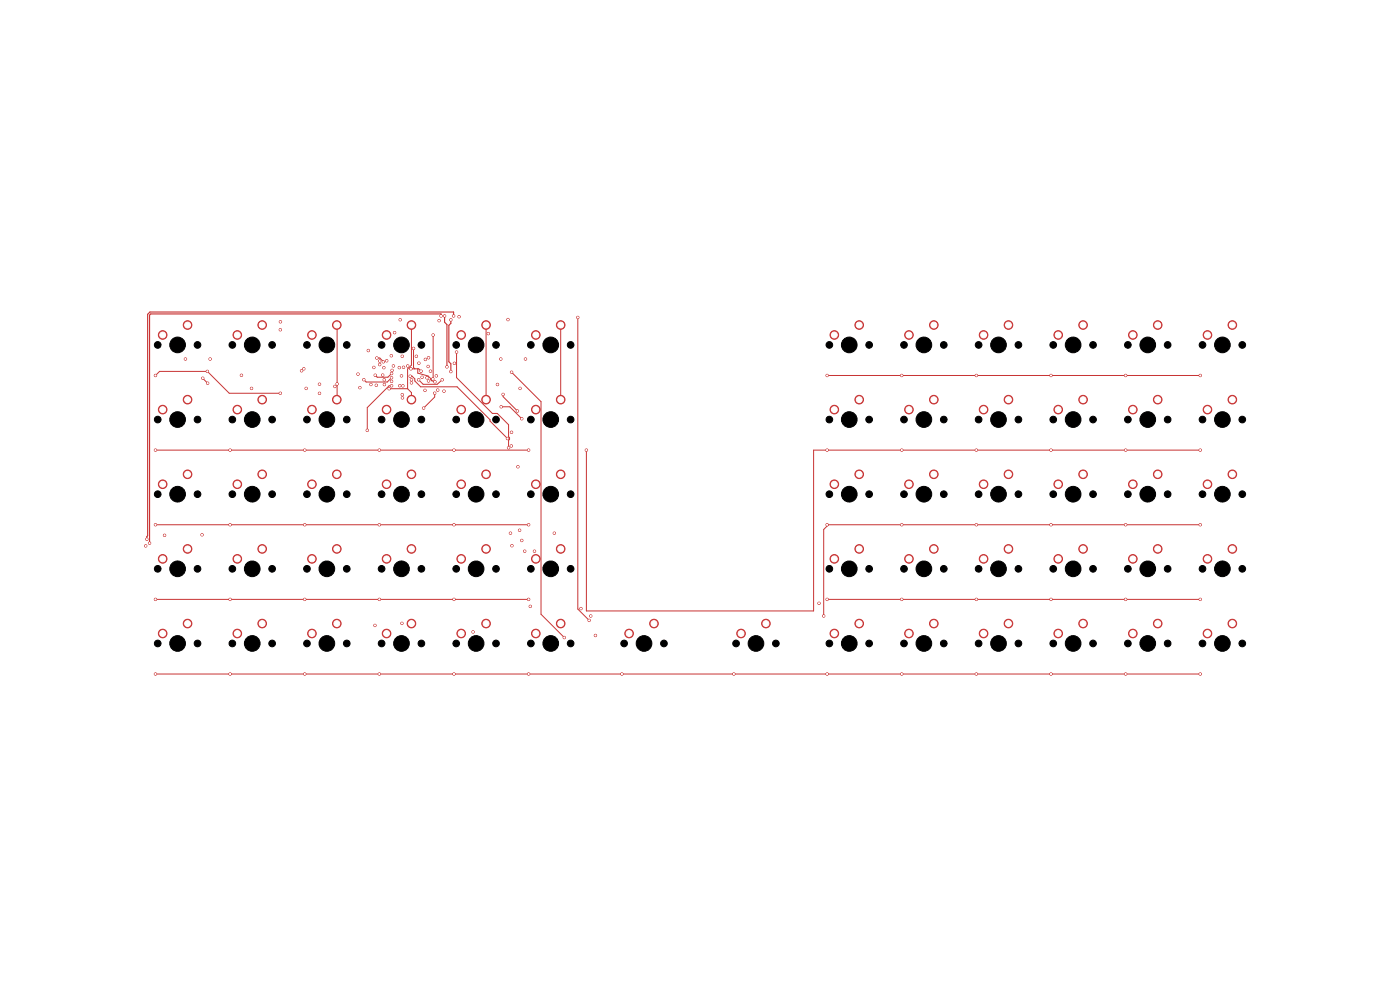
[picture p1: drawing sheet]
<svg xmlns="http://www.w3.org/2000/svg" width="297mm" height="210mm" viewBox="0 0 297 210" stroke-linecap="round" stroke-linejoin="round" font-family="sans-serif">
<g fill="#c83434" stroke="#c83434" stroke-width=".21">
<circle cx="55.6" cy="84.8" r=".91"/>
<circle cx="50.3" cy="86.9" r=".91"/>
<circle cx="198.1" cy="100.6" r=".91"/>
<circle cx="192.8" cy="102.7" r=".91"/>
<circle cx="245.6" cy="116.4" r=".91"/>
<circle cx="240.3" cy="118.6" r=".91"/>
<circle cx="198.1" cy="132.3" r=".91"/>
<circle cx="192.8" cy="134.4" r=".91"/>
<circle cx="103.1" cy="116.4" r=".91"/>
<circle cx="97.8" cy="118.6" r=".91"/>
<circle cx="213.9" cy="84.8" r=".91"/>
<circle cx="208.7" cy="86.9" r=".91"/>
<circle cx="55.6" cy="116.4" r=".91"/>
<circle cx="50.3" cy="118.6" r=".91"/>
<circle cx="118.9" cy="132.3" r=".91"/>
<circle cx="113.7" cy="134.4" r=".91"/>
<circle cx="39.8" cy="132.3" r=".91"/>
<circle cx="34.5" cy="134.4" r=".91"/>
<circle cx="118.9" cy="100.6" r=".91"/>
<circle cx="113.7" cy="102.7" r=".91"/>
<circle cx="182.3" cy="100.6" r=".91"/>
<circle cx="177" cy="102.7" r=".91"/>
<circle cx="261.4" cy="116.4" r=".91"/>
<circle cx="256.2" cy="118.6" r=".91"/>
<circle cx="245.6" cy="100.6" r=".91"/>
<circle cx="240.3" cy="102.7" r=".91"/>
<circle cx="55.6" cy="100.6" r=".91"/>
<circle cx="50.3" cy="102.7" r=".91"/>
<circle cx="261.4" cy="84.8" r=".91"/>
<circle cx="256.2" cy="86.9" r=".91"/>
<circle cx="261.4" cy="100.6" r=".91"/>
<circle cx="256.2" cy="102.7" r=".91"/>
<circle cx="198.1" cy="84.8" r=".91"/>
<circle cx="192.8" cy="86.9" r=".91"/>
<circle cx="103.1" cy="84.8" r=".91"/>
<circle cx="97.8" cy="86.9" r=".91"/>
<circle cx="182.3" cy="84.8" r=".91"/>
<circle cx="177" cy="86.9" r=".91"/>
<circle cx="55.6" cy="132.3" r=".91"/>
<circle cx="50.3" cy="134.4" r=".91"/>
<circle cx="229.8" cy="132.3" r=".91"/>
<circle cx="224.5" cy="134.4" r=".91"/>
<circle cx="213.9" cy="100.6" r=".91"/>
<circle cx="208.7" cy="102.7" r=".91"/>
<circle cx="87.3" cy="132.3" r=".91"/>
<circle cx="82" cy="134.4" r=".91"/>
<circle cx="71.5" cy="100.6" r=".91"/>
<circle cx="66.2" cy="102.7" r=".91"/>
<circle cx="103.1" cy="100.6" r=".91"/>
<circle cx="97.8" cy="102.7" r=".91"/>
<circle cx="71.5" cy="132.3" r=".91"/>
<circle cx="66.2" cy="134.4" r=".91"/>
<circle cx="39.8" cy="116.4" r=".91"/>
<circle cx="34.5" cy="118.6" r=".91"/>
<circle cx="213.9" cy="116.4" r=".91"/>
<circle cx="208.7" cy="118.6" r=".91"/>
<circle cx="103.1" cy="68.9" r=".91"/>
<circle cx="97.8" cy="71.1" r=".91"/>
<circle cx="245.6" cy="68.9" r=".91"/>
<circle cx="240.3" cy="71.1" r=".91"/>
<circle cx="229.8" cy="100.6" r=".91"/>
<circle cx="224.5" cy="102.7" r=".91"/>
<circle cx="213.9" cy="132.3" r=".91"/>
<circle cx="208.7" cy="134.4" r=".91"/>
<circle cx="87.3" cy="84.8" r=".91"/>
<circle cx="82" cy="86.9" r=".91"/>
<circle cx="245.6" cy="132.3" r=".91"/>
<circle cx="240.3" cy="134.4" r=".91"/>
<circle cx="39.8" cy="84.8" r=".91"/>
<circle cx="34.5" cy="86.9" r=".91"/>
<circle cx="103.1" cy="132.3" r=".91"/>
<circle cx="97.8" cy="134.4" r=".91"/>
<circle cx="118.9" cy="84.8" r=".91"/>
<circle cx="113.7" cy="86.9" r=".91"/>
<circle cx="182.3" cy="132.3" r=".91"/>
<circle cx="177" cy="134.4" r=".91"/>
<circle cx="229.8" cy="68.9" r=".91"/>
<circle cx="224.5" cy="71.1" r=".91"/>
<circle cx="245.6" cy="84.8" r=".91"/>
<circle cx="240.3" cy="86.9" r=".91"/>
<circle cx="118.9" cy="68.9" r=".91"/>
<circle cx="113.7" cy="71.1" r=".91"/>
<circle cx="213.9" cy="68.9" r=".91"/>
<circle cx="208.7" cy="71.1" r=".91"/>
<circle cx="87.3" cy="68.9" r=".91"/>
<circle cx="82" cy="71.1" r=".91"/>
<circle cx="71.5" cy="84.8" r=".91"/>
<circle cx="66.2" cy="86.9" r=".91"/>
<circle cx="261.4" cy="132.3" r=".91"/>
<circle cx="256.2" cy="134.4" r=".91"/>
<circle cx="182.3" cy="116.4" r=".91"/>
<circle cx="177" cy="118.6" r=".91"/>
<circle cx="229.8" cy="84.8" r=".91"/>
<circle cx="224.5" cy="86.9" r=".91"/>
<circle cx="87.3" cy="100.6" r=".91"/>
<circle cx="82" cy="102.7" r=".91"/>
<circle cx="138.7" cy="132.3" r=".91"/>
<circle cx="133.5" cy="134.4" r=".91"/>
<circle cx="198.1" cy="68.9" r=".91"/>
<circle cx="192.8" cy="71.1" r=".91"/>
<circle cx="87.3" cy="116.4" r=".91"/>
<circle cx="82" cy="118.6" r=".91"/>
<circle cx="162.5" cy="132.3" r=".91"/>
<circle cx="157.2" cy="134.4" r=".91"/>
<circle cx="118.9" cy="116.4" r=".91"/>
<circle cx="113.7" cy="118.6" r=".91"/>
<circle cx="71.5" cy="116.4" r=".91"/>
<circle cx="66.2" cy="118.6" r=".91"/>
<circle cx="55.6" cy="68.9" r=".91"/>
<circle cx="50.3" cy="71.1" r=".91"/>
<circle cx="229.8" cy="116.4" r=".91"/>
<circle cx="224.5" cy="118.6" r=".91"/>
<circle cx="261.4" cy="68.9" r=".91"/>
<circle cx="256.2" cy="71.1" r=".91"/>
<circle cx="39.8" cy="100.6" r=".91"/>
<circle cx="34.5" cy="102.7" r=".91"/>
<circle cx="182.3" cy="68.9" r=".91"/>
<circle cx="177" cy="71.1" r=".91"/>
<circle cx="71.5" cy="68.9" r=".91"/>
<circle cx="66.2" cy="71.1" r=".91"/>
<circle cx="39.8" cy="68.9" r=".91"/>
<circle cx="34.5" cy="71.1" r=".91"/>
<circle cx="198.1" cy="116.4" r=".91"/>
<circle cx="192.8" cy="118.6" r=".91"/>
<circle cx="84.9" cy="67.8" r=".25"/>
<circle cx="122.6" cy="67.3" r=".25"/>
<circle cx="125" cy="131.6" r=".25"/>
<circle cx="83.5" cy="77.6" r=".25"/>
<circle cx="85.6" cy="77.9" r=".25"/>
<circle cx="126.3" cy="134.8" r=".25"/>
<circle cx="81.6" cy="81.6" r=".25"/>
<circle cx="80.6" cy="76.6" r=".25"/>
<circle cx="79.8" cy="81.7" r=".25"/>
<circle cx="78.1" cy="74.4" r=".25"/>
<circle cx="67.8" cy="83.4" r=".25"/>
<circle cx="67.8" cy="81.5" r=".25"/>
<circle cx="82" cy="76.5" r=".25"/>
<circle cx="83.7" cy="70.6" r=".25"/>
<circle cx="112.5" cy="128.6" r=".25"/>
<circle cx="103.6" cy="70.8" r=".25"/>
<circle cx="108.5" cy="79" r=".25"/>
<circle cx="119.7" cy="135.2" r=".25"/>
<circle cx="100.4" cy="134.1" r=".25"/>
<circle cx="84.7" cy="78" r=".25"/>
<circle cx="82.6" cy="82.5" r=".25"/>
<circle cx="71.5" cy="81.4" r=".25"/>
<circle cx="85.3" cy="132.2" r=".25"/>
<circle cx="83.1" cy="80.9" r=".25"/>
<circle cx="79.5" cy="132.7" r=".25"/>
<circle cx="80.6" cy="77.3" r=".25"/>
<circle cx="65" cy="82.4" r=".25"/>
<circle cx="51.2" cy="79.6" r=".25"/>
<circle cx="42.9" cy="113.5" r=".25"/>
<circle cx="79.9" cy="75.9" r=".25"/>
<circle cx="44" cy="81.3" r=".25"/>
<circle cx="43" cy="80.2" r=".25"/>
<circle cx="81.3" cy="76.8" r=".25"/>
<circle cx="64" cy="78.7" r=".25"/>
<circle cx="44.6" cy="76.2" r=".25"/>
<circle cx="85.3" cy="83.7" r=".25"/>
<circle cx="81.4" cy="78" r=".25"/>
<circle cx="88.3" cy="75.6" r=".25"/>
<circle cx="90.2" cy="82.8" r=".25"/>
<circle cx="117.6" cy="113.1" r=".25"/>
<circle cx="39.3" cy="76.2" r=".25"/>
<circle cx="97.4" cy="67.2" r=".25"/>
<circle cx="79.3" cy="77.9" r=".25"/>
<circle cx="53.4" cy="82.4" r=".25"/>
<circle cx="81.5" cy="80.6" r=".25"/>
<circle cx="90.2" cy="76.2" r=".25"/>
<circle cx="81.2" cy="79.6" r=".25"/>
<circle cx="64.4" cy="78.2" r=".25"/>
<circle cx="105.5" cy="81.6" r=".25"/>
<circle cx="111.3" cy="116.9" r=".25"/>
<circle cx="78.7" cy="81.6" r=".25"/>
<circle cx="111.5" cy="76.2" r=".25"/>
<circle cx="30.9" cy="115.8" r=".25"/>
<circle cx="75.9" cy="79.4" r=".25"/>
<circle cx="71" cy="82" r=".25"/>
<circle cx="90.9" cy="80.8" r=".25"/>
<circle cx="34.9" cy="113.6" r=".25"/>
<circle cx="108.3" cy="113.1" r=".25"/>
<circle cx="90.6" cy="80.2" r=".25"/>
<circle cx="109.9" cy="99" r=".25"/>
<circle cx="85.3" cy="75.6" r=".25"/>
<circle cx="76.3" cy="82.2" r=".25"/>
<circle cx="113.4" cy="116.9" r=".25"/>
<circle cx="91.3" cy="78.7" r=".25"/>
<circle cx="92.6" cy="79.7" r=".25"/>
<circle cx="93.2" cy="68" r=".25"/>
<circle cx="90.8" cy="77.7" r=".25"/>
<circle cx="96.4" cy="77.1" r=".25"/>
<circle cx="106.2" cy="76.2" r=".25"/>
<circle cx="85.2" cy="79.7" r=".25"/>
<circle cx="59.5" cy="68.3" r=".25"/>
<circle cx="108.5" cy="91.7" r=".25"/>
<circle cx="108.6" cy="115.8" r=".25"/>
<circle cx="92.9" cy="82.7" r=".25"/>
<circle cx="174.7" cy="130.7" r=".25"/>
<circle cx="238.8" cy="111.3" r=".25"/>
<circle cx="33" cy="111.3" r=".25"/>
<circle cx="48.8" cy="111.3" r=".25"/>
<circle cx="254.6" cy="111.3" r=".25"/>
<circle cx="191.3" cy="111.3" r=".25"/>
<circle cx="223" cy="111.3" r=".25"/>
<circle cx="80.5" cy="111.3" r=".25"/>
<circle cx="64.6" cy="111.3" r=".25"/>
<circle cx="175.5" cy="111.3" r=".25"/>
<circle cx="125.3" cy="130.7" r=".25"/>
<circle cx="84.8" cy="81.8" r=".25"/>
<circle cx="207.1" cy="111.3" r=".25"/>
<circle cx="112.1" cy="111.3" r=".25"/>
<circle cx="96.3" cy="111.3" r=".25"/>
<circle cx="93.6" cy="67" r=".25"/>
<circle cx="94.8" cy="77.8" r=".25"/>
<circle cx="31.7" cy="115.2" r=".25"/>
<circle cx="94.3" cy="67" r=".25"/>
<circle cx="89.5" cy="80" r=".25"/>
<circle cx="92.2" cy="83.4" r=".25"/>
<circle cx="91.9" cy="71.1" r=".25"/>
<circle cx="91.8" cy="80.4" r=".25"/>
<circle cx="89.9" cy="86.6" r=".25"/>
<circle cx="77.2" cy="80.5" r=".25"/>
<circle cx="83.1" cy="80.1" r=".25"/>
<circle cx="238.8" cy="127.1" r=".25"/>
<circle cx="85.4" cy="84.4" r=".25"/>
<circle cx="207.1" cy="127.1" r=".25"/>
<circle cx="80.5" cy="127.1" r=".25"/>
<circle cx="96.3" cy="127.1" r=".25"/>
<circle cx="112.1" cy="127.1" r=".25"/>
<circle cx="64.6" cy="127.1" r=".25"/>
<circle cx="33" cy="127.1" r=".25"/>
<circle cx="191.3" cy="127.1" r=".25"/>
<circle cx="223" cy="127.1" r=".25"/>
<circle cx="48.8" cy="127.1" r=".25"/>
<circle cx="175.5" cy="127.1" r=".25"/>
<circle cx="254.6" cy="127.1" r=".25"/>
<circle cx="223" cy="79.7" r=".25"/>
<circle cx="110.3" cy="82.4" r=".25"/>
<circle cx="59.5" cy="69.9" r=".25"/>
<circle cx="123.2" cy="129.1" r=".25"/>
<circle cx="238.8" cy="79.7" r=".25"/>
<circle cx="107.8" cy="67.8" r=".25"/>
<circle cx="254.6" cy="79.7" r=".25"/>
<circle cx="59.5" cy="83.4" r=".25"/>
<circle cx="175.5" cy="79.7" r=".25"/>
<circle cx="44" cy="78.8" r=".25"/>
<circle cx="173.8" cy="128" r=".25"/>
<circle cx="207.1" cy="79.7" r=".25"/>
<circle cx="33" cy="79.7" r=".25"/>
<circle cx="191.3" cy="79.7" r=".25"/>
<circle cx="254.6" cy="95.5" r=".25"/>
<circle cx="175.5" cy="95.5" r=".25"/>
<circle cx="238.8" cy="95.5" r=".25"/>
<circle cx="80.5" cy="95.5" r=".25"/>
<circle cx="33" cy="95.5" r=".25"/>
<circle cx="223" cy="95.5" r=".25"/>
<circle cx="96.3" cy="95.5" r=".25"/>
<circle cx="64.6" cy="95.5" r=".25"/>
<circle cx="207.1" cy="95.5" r=".25"/>
<circle cx="48.8" cy="95.5" r=".25"/>
<circle cx="191.3" cy="95.5" r=".25"/>
<circle cx="124.4" cy="95.5" r=".25"/>
<circle cx="85.5" cy="81.9" r=".25"/>
<circle cx="112.1" cy="95.5" r=".25"/>
<circle cx="83.2" cy="78.6" r=".25"/>
<circle cx="83" cy="75.5" r=".25"/>
<circle cx="86.5" cy="77.6" r=".25"/>
<circle cx="108.5" cy="94.6" r=".25"/>
<circle cx="175.5" cy="143" r=".25"/>
<circle cx="131.9" cy="143" r=".25"/>
<circle cx="83.1" cy="81.8" r=".25"/>
<circle cx="207.1" cy="143" r=".25"/>
<circle cx="238.8" cy="143" r=".25"/>
<circle cx="254.6" cy="143" r=".25"/>
<circle cx="33" cy="143" r=".25"/>
<circle cx="64.6" cy="143" r=".25"/>
<circle cx="48.8" cy="143" r=".25"/>
<circle cx="112.1" cy="143" r=".25"/>
<circle cx="191.3" cy="143" r=".25"/>
<circle cx="77.9" cy="91.3" r=".25"/>
<circle cx="155.7" cy="143" r=".25"/>
<circle cx="80.5" cy="143" r=".25"/>
<circle cx="223" cy="143" r=".25"/>
<circle cx="96.3" cy="143" r=".25"/>
<circle cx="87.3" cy="81.2" r=".25"/>
<circle cx="90.9" cy="75.9" r=".25"/>
<circle cx="87.3" cy="80.6" r=".25"/>
<circle cx="88.9" cy="77" r=".25"/>
<circle cx="110.7" cy="88.8" r=".25"/>
<circle cx="106.3" cy="86.3" r=".25"/>
<circle cx="110.7" cy="114.6" r=".25"/>
<circle cx="83.1" cy="79.2" r=".25"/>
<circle cx="92.3" cy="81" r=".25"/>
<circle cx="87.7" cy="73.9" r=".25"/>
<circle cx="79.6" cy="79.6" r=".25"/>
<circle cx="87.2" cy="78.2" r=".25"/>
<circle cx="89.3" cy="78.7" r=".25"/>
<circle cx="107.7" cy="93" r=".25"/>
<circle cx="87" cy="79.8" r=".25"/>
<circle cx="96.2" cy="67" r=".25"/>
<circle cx="31.2" cy="114.4" r=".25"/>
<circle cx="95.6" cy="67.9" r=".25"/>
<circle cx="95.6" cy="78.8" r=".25"/>
<circle cx="88.8" cy="80.6" r=".25"/>
<circle cx="94.2" cy="83" r=".25"/>
<circle cx="93.8" cy="80.6" r=".25"/>
<circle cx="106.7" cy="83.7" r=".25"/>
<circle cx="109.8" cy="87.2" r=".25"/>
<circle cx="110.2" cy="112.5" r=".25"/>
<circle cx="107.9" cy="95" r=".25"/>
<circle cx="96.9" cy="74.7" r=".25"/>
</g>
<g fill="none" stroke="#c83434" stroke-width=".21">
<path d="M33 79.7l.9-.9h10.1l4.6 4.6h10.9M71.5 68.9v15.8M79.9 75.9h.7l.7 .9M83.1 79.2l-.8 .8h-2.3l-.4-.4M87 79.8h.4l.6 .6v.4l1.2 1.3h7.8l7 6.9v.3l3.7 3.7M87.2 78.2h1.6l.5 .5M87.3 68.9v8.6l-.8 .8v4.2M87.7 73.9h.1M87.7 73.9v4.1l.3 .2M88.6 78.2v1l2.2 .6 .6 .5 .2 .5 .7 .2M91.9 71.1l-.1 9.3M96.9 74.7v5.4l7.5 7.6h1.1l2.4 2.4v2.5l.2 .2v.4l-.2 .2v1.6"/>
<path d="M103.1 68.9v15.9M108.5 79l6.3 6.2v45.1l4.9 4.9M118.9 68.9v15.9M122.6 67.3v61.9l2.4 2.4M175.5 79.7h79.1M33 95.5h79.1M43 80.2v.1M43 80.3l1 1M71.5 84.7v.1M71.5 84.7h.1M82.6 82.5h3.9M83.1 80.1l-.9 .9h-4.5l-.5-.5"/>
<path d="M83.1 81.8h-.6l-4.6 4.7v4.8M86.5 82.5l.8 .8v1.5M88.8 80.6l1 .9h2.9l1.1-.9M92.2 83.4v.8l-2.3 2.4M106.3 86.3h1.9l2.5 2.5M106.7 83.7v.4l3.1 3.1M124.4 95.5v34.1h48.2v-34.1h82M33 111.3h79.1M175.5 111.3h79.1M175.7 111.3l-1 1v18.4M33 127.1h79.1M175.5 127.1h79.1"/>
<path d="M33 143h221.6"/>
</g>
<path d="M93.6 67v-.4h-61.6l-.3 .2v48.4M94.3 67v1.3l.5 .5v9M95.6 67.9v.7l-.4 .4v7.7l.4 .5v1.6M96.2 67v-.8h-64.4l-.5 .5v46.9l-.1 .2v.6" fill="none" stroke="#c83434" stroke-width=".24"/>
<g fill="#fff" stroke="#fff" stroke-width=".21">
<circle cx="84.9" cy="67.8" r=".12"/>
<circle cx="122.6" cy="67.3" r=".12"/>
<circle cx="125" cy="131.6" r=".12"/>
<circle cx="83.5" cy="77.6" r=".12"/>
<circle cx="85.6" cy="77.9" r=".12"/>
<circle cx="126.3" cy="134.8" r=".12"/>
<circle cx="81.6" cy="81.6" r=".12"/>
<circle cx="80.6" cy="76.6" r=".12"/>
<circle cx="79.8" cy="81.7" r=".12"/>
<circle cx="78.1" cy="74.4" r=".12"/>
<circle cx="67.8" cy="83.4" r=".12"/>
<circle cx="67.8" cy="81.5" r=".12"/>
<circle cx="82" cy="76.5" r=".12"/>
<circle cx="83.7" cy="70.6" r=".12"/>
<circle cx="112.5" cy="128.6" r=".12"/>
<circle cx="103.6" cy="70.8" r=".12"/>
<circle cx="108.5" cy="79" r=".12"/>
<circle cx="119.7" cy="135.2" r=".12"/>
<circle cx="100.4" cy="134.1" r=".12"/>
<circle cx="84.7" cy="78" r=".12"/>
<circle cx="82.5" cy="82.5" r=".12"/>
<circle cx="71.5" cy="81.4" r=".12"/>
<circle cx="85.3" cy="132.2" r=".12"/>
<circle cx="83.1" cy="80.9" r=".12"/>
<circle cx="79.5" cy="132.7" r=".12"/>
<circle cx="80.6" cy="77.3" r=".12"/>
<circle cx="65" cy="82.4" r=".12"/>
<circle cx="51.2" cy="79.6" r=".12"/>
<circle cx="42.9" cy="113.5" r=".12"/>
<circle cx="79.9" cy="75.9" r=".12"/>
<circle cx="44" cy="81.3" r=".12"/>
<circle cx="43" cy="80.2" r=".12"/>
<circle cx="81.3" cy="76.8" r=".12"/>
<circle cx="64" cy="78.7" r=".12"/>
<circle cx="44.6" cy="76.2" r=".12"/>
<circle cx="85.3" cy="83.7" r=".12"/>
<circle cx="81.4" cy="78" r=".12"/>
<circle cx="88.3" cy="75.6" r=".12"/>
<circle cx="90.2" cy="82.8" r=".12"/>
<circle cx="117.6" cy="113.1" r=".12"/>
<circle cx="39.3" cy="76.2" r=".12"/>
<circle cx="97.4" cy="67.2" r=".12"/>
<circle cx="79.3" cy="77.9" r=".12"/>
<circle cx="53.4" cy="82.4" r=".12"/>
<circle cx="81.5" cy="80.6" r=".12"/>
<circle cx="90.2" cy="76.2" r=".12"/>
<circle cx="81.2" cy="79.6" r=".12"/>
<circle cx="64.4" cy="78.2" r=".12"/>
<circle cx="105.5" cy="81.6" r=".12"/>
<circle cx="111.3" cy="116.9" r=".12"/>
<circle cx="78.7" cy="81.6" r=".12"/>
<circle cx="111.5" cy="76.2" r=".12"/>
<circle cx="30.9" cy="115.8" r=".12"/>
<circle cx="75.9" cy="79.4" r=".12"/>
<circle cx="71" cy="82" r=".12"/>
<circle cx="90.9" cy="80.8" r=".12"/>
<circle cx="34.9" cy="113.6" r=".12"/>
<circle cx="108.3" cy="113.1" r=".12"/>
<circle cx="90.6" cy="80.2" r=".12"/>
<circle cx="109.9" cy="99" r=".12"/>
<circle cx="85.3" cy="75.6" r=".12"/>
<circle cx="76.3" cy="82.2" r=".12"/>
<circle cx="113.4" cy="116.9" r=".12"/>
<circle cx="91.3" cy="78.7" r=".12"/>
<circle cx="92.6" cy="79.7" r=".12"/>
<circle cx="93.2" cy="68" r=".12"/>
<circle cx="90.8" cy="77.7" r=".12"/>
<circle cx="96.4" cy="77.1" r=".12"/>
<circle cx="106.2" cy="76.2" r=".12"/>
<circle cx="85.2" cy="79.7" r=".12"/>
<circle cx="59.5" cy="68.3" r=".12"/>
<circle cx="108.5" cy="91.7" r=".12"/>
<circle cx="108.6" cy="115.8" r=".12"/>
<circle cx="92.9" cy="82.7" r=".12"/>
<circle cx="174.7" cy="130.7" r=".12"/>
<circle cx="238.8" cy="111.3" r=".12"/>
<circle cx="33" cy="111.3" r=".12"/>
<circle cx="48.8" cy="111.3" r=".12"/>
<circle cx="254.6" cy="111.3" r=".12"/>
<circle cx="191.3" cy="111.3" r=".12"/>
<circle cx="223" cy="111.3" r=".12"/>
<circle cx="80.5" cy="111.3" r=".12"/>
<circle cx="64.6" cy="111.3" r=".12"/>
<circle cx="175.5" cy="111.3" r=".12"/>
<circle cx="125.3" cy="130.7" r=".12"/>
<circle cx="84.8" cy="81.8" r=".12"/>
<circle cx="207.1" cy="111.3" r=".12"/>
<circle cx="112.1" cy="111.3" r=".12"/>
<circle cx="96.3" cy="111.3" r=".12"/>
<circle cx="93.6" cy="67" r=".12"/>
<circle cx="94.8" cy="77.8" r=".12"/>
<circle cx="31.7" cy="115.2" r=".12"/>
<circle cx="94.3" cy="67" r=".12"/>
<circle cx="89.5" cy="80" r=".12"/>
<circle cx="92.2" cy="83.4" r=".12"/>
<circle cx="91.9" cy="71.1" r=".12"/>
<circle cx="91.8" cy="80.4" r=".12"/>
<circle cx="89.9" cy="86.6" r=".12"/>
<circle cx="77.2" cy="80.5" r=".12"/>
<circle cx="83.1" cy="80.1" r=".12"/>
<circle cx="238.8" cy="127.1" r=".12"/>
<circle cx="85.4" cy="84.4" r=".12"/>
<circle cx="207.1" cy="127.1" r=".12"/>
<circle cx="80.5" cy="127.1" r=".12"/>
<circle cx="96.3" cy="127.1" r=".12"/>
<circle cx="112.1" cy="127.1" r=".12"/>
<circle cx="64.6" cy="127.1" r=".12"/>
<circle cx="33" cy="127.1" r=".12"/>
<circle cx="191.3" cy="127.1" r=".12"/>
<circle cx="223" cy="127.1" r=".12"/>
<circle cx="48.8" cy="127.1" r=".12"/>
<circle cx="175.5" cy="127.1" r=".12"/>
<circle cx="254.6" cy="127.1" r=".12"/>
<circle cx="223" cy="79.7" r=".12"/>
<circle cx="110.3" cy="82.4" r=".12"/>
<circle cx="59.5" cy="69.9" r=".12"/>
<circle cx="123.2" cy="129.1" r=".12"/>
<circle cx="238.8" cy="79.7" r=".12"/>
<circle cx="107.8" cy="67.8" r=".12"/>
<circle cx="254.6" cy="79.7" r=".12"/>
<circle cx="59.5" cy="83.4" r=".12"/>
<circle cx="175.5" cy="79.7" r=".12"/>
<circle cx="44" cy="78.8" r=".12"/>
<circle cx="173.8" cy="128" r=".12"/>
<circle cx="207.1" cy="79.7" r=".12"/>
<circle cx="33" cy="79.7" r=".12"/>
<circle cx="191.3" cy="79.7" r=".12"/>
<circle cx="254.6" cy="95.5" r=".12"/>
<circle cx="175.5" cy="95.5" r=".12"/>
<circle cx="238.8" cy="95.5" r=".12"/>
<circle cx="80.5" cy="95.5" r=".12"/>
<circle cx="33" cy="95.5" r=".12"/>
<circle cx="223" cy="95.5" r=".12"/>
<circle cx="96.3" cy="95.5" r=".12"/>
<circle cx="64.6" cy="95.5" r=".12"/>
<circle cx="207.1" cy="95.5" r=".12"/>
<circle cx="48.8" cy="95.5" r=".12"/>
<circle cx="191.3" cy="95.5" r=".12"/>
<circle cx="124.4" cy="95.5" r=".12"/>
<circle cx="85.5" cy="81.9" r=".12"/>
<circle cx="112.1" cy="95.5" r=".12"/>
<circle cx="83.2" cy="78.6" r=".12"/>
<circle cx="83" cy="75.5" r=".12"/>
<circle cx="86.5" cy="77.6" r=".12"/>
<circle cx="108.5" cy="94.6" r=".12"/>
<circle cx="175.5" cy="143" r=".12"/>
<circle cx="131.9" cy="143" r=".12"/>
<circle cx="83.1" cy="81.8" r=".12"/>
<circle cx="207.1" cy="143" r=".12"/>
<circle cx="238.8" cy="143" r=".12"/>
<circle cx="254.6" cy="143" r=".12"/>
<circle cx="33" cy="143" r=".12"/>
<circle cx="64.6" cy="143" r=".12"/>
<circle cx="48.8" cy="143" r=".12"/>
<circle cx="112.1" cy="143" r=".12"/>
<circle cx="191.3" cy="143" r=".12"/>
<circle cx="77.9" cy="91.3" r=".12"/>
<circle cx="155.7" cy="143" r=".12"/>
<circle cx="80.5" cy="143" r=".12"/>
<circle cx="223" cy="143" r=".12"/>
<circle cx="96.3" cy="143" r=".12"/>
<circle cx="87.3" cy="81.2" r=".12"/>
<circle cx="90.9" cy="75.9" r=".12"/>
<circle cx="87.3" cy="80.6" r=".12"/>
<circle cx="88.9" cy="77" r=".12"/>
<circle cx="110.7" cy="88.8" r=".12"/>
<circle cx="106.3" cy="86.3" r=".12"/>
<circle cx="110.7" cy="114.6" r=".12"/>
<circle cx="83.1" cy="79.2" r=".12"/>
<circle cx="92.3" cy="81" r=".12"/>
<circle cx="87.7" cy="73.9" r=".12"/>
<circle cx="79.6" cy="79.6" r=".12"/>
<circle cx="87.2" cy="78.2" r=".12"/>
<circle cx="89.3" cy="78.7" r=".12"/>
<circle cx="107.7" cy="93" r=".12"/>
<circle cx="87" cy="79.8" r=".12"/>
<circle cx="96.2" cy="67" r=".12"/>
<circle cx="31.2" cy="114.4" r=".12"/>
<circle cx="95.6" cy="67.9" r=".12"/>
<circle cx="95.6" cy="78.8" r=".12"/>
<circle cx="88.8" cy="80.6" r=".12"/>
<circle cx="94.2" cy="83" r=".12"/>
<circle cx="93.8" cy="80.6" r=".12"/>
<circle cx="106.7" cy="83.7" r=".12"/>
<circle cx="109.8" cy="87.2" r=".12"/>
<circle cx="110.2" cy="112.5" r=".12"/>
<circle cx="107.9" cy="95" r=".12"/>
<circle cx="96.9" cy="74.7" r=".12"/>
<circle cx="55.6" cy="84.8" r=".62"/>
<circle cx="50.3" cy="86.9" r=".62"/>
<circle cx="198.1" cy="100.6" r=".62"/>
<circle cx="192.8" cy="102.7" r=".62"/>
<circle cx="245.6" cy="116.4" r=".62"/>
<circle cx="240.3" cy="118.6" r=".62"/>
<circle cx="198.1" cy="132.3" r=".62"/>
<circle cx="192.8" cy="134.4" r=".62"/>
<circle cx="103.1" cy="116.4" r=".62"/>
<circle cx="97.8" cy="118.6" r=".62"/>
<circle cx="213.9" cy="84.8" r=".62"/>
<circle cx="208.7" cy="86.9" r=".62"/>
<circle cx="55.6" cy="116.4" r=".62"/>
<circle cx="50.3" cy="118.6" r=".62"/>
<circle cx="118.9" cy="132.3" r=".62"/>
<circle cx="113.7" cy="134.4" r=".62"/>
<circle cx="39.8" cy="132.3" r=".62"/>
<circle cx="34.5" cy="134.4" r=".62"/>
<circle cx="118.9" cy="100.6" r=".62"/>
<circle cx="113.7" cy="102.7" r=".62"/>
<circle cx="182.3" cy="100.6" r=".62"/>
<circle cx="177" cy="102.7" r=".62"/>
<circle cx="261.4" cy="116.4" r=".62"/>
<circle cx="256.2" cy="118.6" r=".62"/>
<circle cx="245.6" cy="100.6" r=".62"/>
<circle cx="240.3" cy="102.7" r=".62"/>
<circle cx="55.6" cy="100.6" r=".62"/>
<circle cx="50.3" cy="102.7" r=".62"/>
<circle cx="261.4" cy="84.8" r=".62"/>
<circle cx="256.2" cy="86.9" r=".62"/>
<circle cx="261.4" cy="100.6" r=".62"/>
<circle cx="256.2" cy="102.7" r=".62"/>
<circle cx="198.1" cy="84.8" r=".62"/>
<circle cx="192.8" cy="86.9" r=".62"/>
<circle cx="103.1" cy="84.8" r=".62"/>
<circle cx="97.8" cy="86.9" r=".62"/>
<circle cx="182.3" cy="84.8" r=".62"/>
<circle cx="177" cy="86.9" r=".62"/>
<circle cx="55.6" cy="132.3" r=".62"/>
<circle cx="50.3" cy="134.4" r=".62"/>
<circle cx="229.8" cy="132.3" r=".62"/>
<circle cx="224.5" cy="134.4" r=".62"/>
<circle cx="213.9" cy="100.6" r=".62"/>
<circle cx="208.7" cy="102.7" r=".62"/>
<circle cx="87.3" cy="132.3" r=".62"/>
<circle cx="82" cy="134.4" r=".62"/>
<circle cx="71.5" cy="100.6" r=".62"/>
<circle cx="66.2" cy="102.7" r=".62"/>
<circle cx="103.1" cy="100.6" r=".62"/>
<circle cx="97.8" cy="102.7" r=".62"/>
<circle cx="71.5" cy="132.3" r=".62"/>
<circle cx="66.2" cy="134.4" r=".62"/>
<circle cx="39.8" cy="116.4" r=".62"/>
<circle cx="34.5" cy="118.6" r=".62"/>
<circle cx="213.9" cy="116.4" r=".62"/>
<circle cx="208.7" cy="118.6" r=".62"/>
<circle cx="103.1" cy="68.9" r=".62"/>
<circle cx="97.8" cy="71.1" r=".62"/>
<circle cx="245.6" cy="68.9" r=".62"/>
<circle cx="240.3" cy="71.1" r=".62"/>
<circle cx="229.8" cy="100.6" r=".62"/>
<circle cx="224.5" cy="102.7" r=".62"/>
<circle cx="213.9" cy="132.3" r=".62"/>
<circle cx="208.7" cy="134.4" r=".62"/>
<circle cx="87.3" cy="84.8" r=".62"/>
<circle cx="82" cy="86.9" r=".62"/>
<circle cx="245.6" cy="132.3" r=".62"/>
<circle cx="240.3" cy="134.4" r=".62"/>
<circle cx="39.8" cy="84.8" r=".62"/>
<circle cx="34.5" cy="86.9" r=".62"/>
<circle cx="103.1" cy="132.3" r=".62"/>
<circle cx="97.8" cy="134.4" r=".62"/>
<circle cx="118.9" cy="84.8" r=".62"/>
<circle cx="113.7" cy="86.9" r=".62"/>
<circle cx="182.3" cy="132.3" r=".62"/>
<circle cx="177" cy="134.4" r=".62"/>
<circle cx="229.8" cy="68.9" r=".62"/>
<circle cx="224.5" cy="71.1" r=".62"/>
<circle cx="245.6" cy="84.8" r=".62"/>
<circle cx="240.3" cy="86.9" r=".62"/>
<circle cx="118.9" cy="68.9" r=".62"/>
<circle cx="113.7" cy="71.1" r=".62"/>
<circle cx="213.9" cy="68.9" r=".62"/>
<circle cx="208.7" cy="71.1" r=".62"/>
<circle cx="87.3" cy="68.9" r=".62"/>
<circle cx="82" cy="71.1" r=".62"/>
<circle cx="71.5" cy="84.8" r=".62"/>
<circle cx="66.2" cy="86.9" r=".62"/>
<circle cx="261.4" cy="132.3" r=".62"/>
<circle cx="256.2" cy="134.4" r=".62"/>
<circle cx="182.3" cy="116.4" r=".62"/>
<circle cx="177" cy="118.6" r=".62"/>
<circle cx="229.8" cy="84.8" r=".62"/>
<circle cx="224.5" cy="86.9" r=".62"/>
<circle cx="87.3" cy="100.6" r=".62"/>
<circle cx="82" cy="102.7" r=".62"/>
<circle cx="138.7" cy="132.3" r=".62"/>
<circle cx="133.5" cy="134.4" r=".62"/>
<circle cx="198.1" cy="68.9" r=".62"/>
<circle cx="192.8" cy="71.1" r=".62"/>
<circle cx="87.3" cy="116.4" r=".62"/>
<circle cx="82" cy="118.6" r=".62"/>
<circle cx="162.5" cy="132.3" r=".62"/>
<circle cx="157.2" cy="134.4" r=".62"/>
<circle cx="118.9" cy="116.4" r=".62"/>
<circle cx="113.7" cy="118.6" r=".62"/>
<circle cx="71.5" cy="116.4" r=".62"/>
<circle cx="66.2" cy="118.6" r=".62"/>
<circle cx="55.6" cy="68.9" r=".62"/>
<circle cx="50.3" cy="71.1" r=".62"/>
<circle cx="229.8" cy="116.4" r=".62"/>
<circle cx="224.5" cy="118.6" r=".62"/>
<circle cx="261.4" cy="68.9" r=".62"/>
<circle cx="256.2" cy="71.1" r=".62"/>
<circle cx="39.8" cy="100.6" r=".62"/>
<circle cx="34.5" cy="102.7" r=".62"/>
<circle cx="182.3" cy="68.9" r=".62"/>
<circle cx="177" cy="71.1" r=".62"/>
<circle cx="71.5" cy="68.9" r=".62"/>
<circle cx="66.2" cy="71.1" r=".62"/>
<circle cx="39.8" cy="68.9" r=".62"/>
<circle cx="34.5" cy="71.1" r=".62"/>
<circle cx="198.1" cy="116.4" r=".62"/>
<circle cx="192.8" cy="118.6" r=".62"/>
</g>
<g fill="#000" stroke="#000" stroke-width=".21">
<circle cx="33.5" cy="73.2" r=".71"/>
<circle cx="37.7" cy="73.2" r="1.66"/>
<circle cx="41.9" cy="73.2" r=".71"/>
<circle cx="49.3" cy="73.2" r=".71"/>
<circle cx="53.5" cy="73.2" r="1.66"/>
<circle cx="57.7" cy="73.2" r=".71"/>
<circle cx="65.1" cy="73.2" r=".71"/>
<circle cx="69.3" cy="73.2" r="1.66"/>
<circle cx="73.6" cy="73.2" r=".71"/>
<circle cx="81" cy="73.2" r=".71"/>
<circle cx="85.2" cy="73.2" r="1.66"/>
<circle cx="89.4" cy="73.2" r=".71"/>
<circle cx="96.8" cy="73.2" r=".71"/>
<circle cx="101" cy="73.2" r="1.66"/>
<circle cx="105.2" cy="73.2" r=".71"/>
<circle cx="112.6" cy="73.2" r=".71"/>
<circle cx="116.8" cy="73.2" r="1.66"/>
<circle cx="121.1" cy="73.2" r=".71"/>
<circle cx="175.9" cy="73.2" r=".71"/>
<circle cx="180.2" cy="73.2" r="1.66"/>
<circle cx="184.4" cy="73.2" r=".71"/>
<circle cx="191.8" cy="73.2" r=".71"/>
<circle cx="196" cy="73.2" r="1.66"/>
<circle cx="200.2" cy="73.2" r=".71"/>
<circle cx="207.6" cy="73.2" r=".71"/>
<circle cx="211.8" cy="73.2" r="1.66"/>
<circle cx="216.1" cy="73.2" r=".71"/>
<circle cx="223.4" cy="73.2" r=".71"/>
<circle cx="227.7" cy="73.2" r="1.66"/>
<circle cx="231.9" cy="73.2" r=".71"/>
<circle cx="239.3" cy="73.2" r=".71"/>
<circle cx="243.5" cy="73.2" r="1.66"/>
<circle cx="247.7" cy="73.2" r=".71"/>
<circle cx="255.1" cy="73.2" r=".71"/>
<circle cx="259.3" cy="73.2" r="1.66"/>
<circle cx="263.5" cy="73.2" r=".71"/>
<circle cx="33.5" cy="89" r=".71"/>
<circle cx="37.7" cy="89" r="1.66"/>
<circle cx="41.9" cy="89" r=".71"/>
<circle cx="49.3" cy="89" r=".71"/>
<circle cx="53.5" cy="89" r="1.66"/>
<circle cx="57.7" cy="89" r=".71"/>
<circle cx="65.1" cy="89" r=".71"/>
<circle cx="69.3" cy="89" r="1.66"/>
<circle cx="73.6" cy="89" r=".71"/>
<circle cx="81" cy="89" r=".71"/>
<circle cx="85.2" cy="89" r="1.66"/>
<circle cx="89.4" cy="89" r=".71"/>
<circle cx="96.8" cy="89" r=".71"/>
<circle cx="101" cy="89" r="1.66"/>
<circle cx="105.2" cy="89" r=".71"/>
<circle cx="112.6" cy="89" r=".71"/>
<circle cx="116.8" cy="89" r="1.66"/>
<circle cx="121.1" cy="89" r=".71"/>
<circle cx="175.9" cy="89" r=".71"/>
<circle cx="180.2" cy="89" r="1.66"/>
<circle cx="184.4" cy="89" r=".71"/>
<circle cx="191.8" cy="89" r=".71"/>
<circle cx="196" cy="89" r="1.66"/>
<circle cx="200.2" cy="89" r=".71"/>
<circle cx="207.6" cy="89" r=".71"/>
<circle cx="211.8" cy="89" r="1.66"/>
<circle cx="216.1" cy="89" r=".71"/>
<circle cx="223.4" cy="89" r=".71"/>
<circle cx="227.7" cy="89" r="1.66"/>
<circle cx="231.9" cy="89" r=".71"/>
<circle cx="239.3" cy="89" r=".71"/>
<circle cx="243.5" cy="89" r="1.66"/>
<circle cx="247.7" cy="89" r=".71"/>
<circle cx="255.1" cy="89" r=".71"/>
<circle cx="259.3" cy="89" r="1.66"/>
<circle cx="263.5" cy="89" r=".71"/>
<circle cx="33.5" cy="104.8" r=".71"/>
<circle cx="37.7" cy="104.8" r="1.66"/>
<circle cx="41.9" cy="104.8" r=".71"/>
<circle cx="49.3" cy="104.8" r=".71"/>
<circle cx="53.5" cy="104.8" r="1.66"/>
<circle cx="57.7" cy="104.8" r=".71"/>
<circle cx="65.1" cy="104.8" r=".71"/>
<circle cx="69.3" cy="104.8" r="1.66"/>
<circle cx="73.6" cy="104.8" r=".71"/>
<circle cx="81" cy="104.8" r=".71"/>
<circle cx="85.2" cy="104.8" r="1.66"/>
<circle cx="89.4" cy="104.8" r=".71"/>
<circle cx="96.8" cy="104.8" r=".71"/>
<circle cx="101" cy="104.8" r="1.66"/>
<circle cx="105.2" cy="104.8" r=".71"/>
<circle cx="112.6" cy="104.8" r=".71"/>
<circle cx="116.8" cy="104.8" r="1.66"/>
<circle cx="121.1" cy="104.8" r=".71"/>
<circle cx="175.9" cy="104.8" r=".71"/>
<circle cx="180.2" cy="104.8" r="1.66"/>
<circle cx="184.4" cy="104.8" r=".71"/>
<circle cx="191.8" cy="104.8" r=".71"/>
<circle cx="196" cy="104.8" r="1.66"/>
<circle cx="200.2" cy="104.8" r=".71"/>
<circle cx="207.6" cy="104.8" r=".71"/>
<circle cx="211.8" cy="104.8" r="1.66"/>
<circle cx="216.1" cy="104.8" r=".71"/>
<circle cx="223.4" cy="104.8" r=".71"/>
<circle cx="227.7" cy="104.8" r="1.66"/>
<circle cx="231.9" cy="104.8" r=".71"/>
<circle cx="239.3" cy="104.8" r=".71"/>
<circle cx="243.5" cy="104.8" r="1.66"/>
<circle cx="247.7" cy="104.8" r=".71"/>
<circle cx="255.1" cy="104.8" r=".71"/>
<circle cx="259.3" cy="104.8" r="1.66"/>
<circle cx="263.5" cy="104.8" r=".71"/>
<circle cx="33.5" cy="136.5" r=".71"/>
<circle cx="33.5" cy="120.7" r=".71"/>
<circle cx="37.7" cy="120.7" r="1.66"/>
<circle cx="37.7" cy="136.5" r="1.66"/>
<circle cx="41.9" cy="136.5" r=".71"/>
<circle cx="41.9" cy="120.7" r=".71"/>
<circle cx="49.3" cy="136.5" r=".71"/>
<circle cx="49.3" cy="120.7" r=".71"/>
<circle cx="53.5" cy="120.7" r="1.66"/>
<circle cx="53.5" cy="136.5" r="1.66"/>
<circle cx="57.7" cy="136.5" r=".71"/>
<circle cx="57.7" cy="120.7" r=".71"/>
<circle cx="65.1" cy="136.5" r=".71"/>
<circle cx="65.1" cy="120.7" r=".71"/>
<circle cx="69.3" cy="120.7" r="1.66"/>
<circle cx="69.3" cy="136.5" r="1.66"/>
<circle cx="73.6" cy="136.5" r=".71"/>
<circle cx="73.6" cy="120.7" r=".71"/>
<circle cx="81" cy="136.5" r=".71"/>
<circle cx="81" cy="120.7" r=".71"/>
<circle cx="85.2" cy="120.7" r="1.66"/>
<circle cx="85.2" cy="136.5" r="1.66"/>
<circle cx="89.4" cy="136.5" r=".71"/>
<circle cx="89.4" cy="120.7" r=".71"/>
<circle cx="96.8" cy="136.5" r=".71"/>
<circle cx="96.8" cy="120.7" r=".71"/>
<circle cx="101" cy="120.7" r="1.66"/>
<circle cx="101" cy="136.5" r="1.66"/>
<circle cx="105.2" cy="136.5" r=".71"/>
<circle cx="105.2" cy="120.7" r=".71"/>
<circle cx="112.6" cy="136.5" r=".71"/>
<circle cx="112.6" cy="120.7" r=".71"/>
<circle cx="116.8" cy="120.7" r="1.66"/>
<circle cx="116.8" cy="136.5" r="1.66"/>
<circle cx="121.1" cy="136.5" r=".71"/>
<circle cx="121.1" cy="120.7" r=".71"/>
<circle cx="132.4" cy="136.5" r=".71"/>
<circle cx="136.6" cy="136.5" r="1.66"/>
<circle cx="140.8" cy="136.5" r=".71"/>
<circle cx="156.2" cy="136.5" r=".71"/>
<circle cx="160.4" cy="136.5" r="1.66"/>
<circle cx="164.6" cy="136.5" r=".71"/>
<circle cx="175.9" cy="136.5" r=".71"/>
<circle cx="175.9" cy="120.7" r=".71"/>
<circle cx="180.2" cy="120.7" r="1.66"/>
<circle cx="180.2" cy="136.5" r="1.66"/>
<circle cx="184.4" cy="136.5" r=".71"/>
<circle cx="184.4" cy="120.7" r=".71"/>
<circle cx="191.8" cy="136.5" r=".71"/>
<circle cx="191.8" cy="120.7" r=".71"/>
<circle cx="196" cy="120.7" r="1.66"/>
<circle cx="196" cy="136.5" r="1.66"/>
<circle cx="200.2" cy="136.5" r=".71"/>
<circle cx="200.2" cy="120.7" r=".71"/>
<circle cx="207.6" cy="136.5" r=".71"/>
<circle cx="207.6" cy="120.7" r=".71"/>
<circle cx="211.8" cy="120.7" r="1.66"/>
<circle cx="211.8" cy="136.5" r="1.66"/>
<circle cx="216.1" cy="136.5" r=".71"/>
<circle cx="216.1" cy="120.7" r=".71"/>
<circle cx="223.4" cy="136.5" r=".71"/>
<circle cx="223.4" cy="120.7" r=".71"/>
<circle cx="227.7" cy="120.7" r="1.66"/>
<circle cx="227.7" cy="136.5" r="1.66"/>
<circle cx="231.9" cy="136.5" r=".71"/>
<circle cx="231.9" cy="120.7" r=".71"/>
<circle cx="239.3" cy="136.5" r=".71"/>
<circle cx="239.3" cy="120.7" r=".71"/>
<circle cx="243.5" cy="120.7" r="1.66"/>
<circle cx="243.5" cy="136.5" r="1.66"/>
<circle cx="247.7" cy="136.5" r=".71"/>
<circle cx="247.7" cy="120.7" r=".71"/>
<circle cx="255.1" cy="136.5" r=".71"/>
<circle cx="255.1" cy="120.7" r=".71"/>
<circle cx="259.3" cy="120.7" r="1.66"/>
<circle cx="259.3" cy="136.5" r="1.66"/>
<circle cx="263.5" cy="136.5" r=".71"/>
<circle cx="263.5" cy="120.7" r=".71"/>
</g>
</svg>
